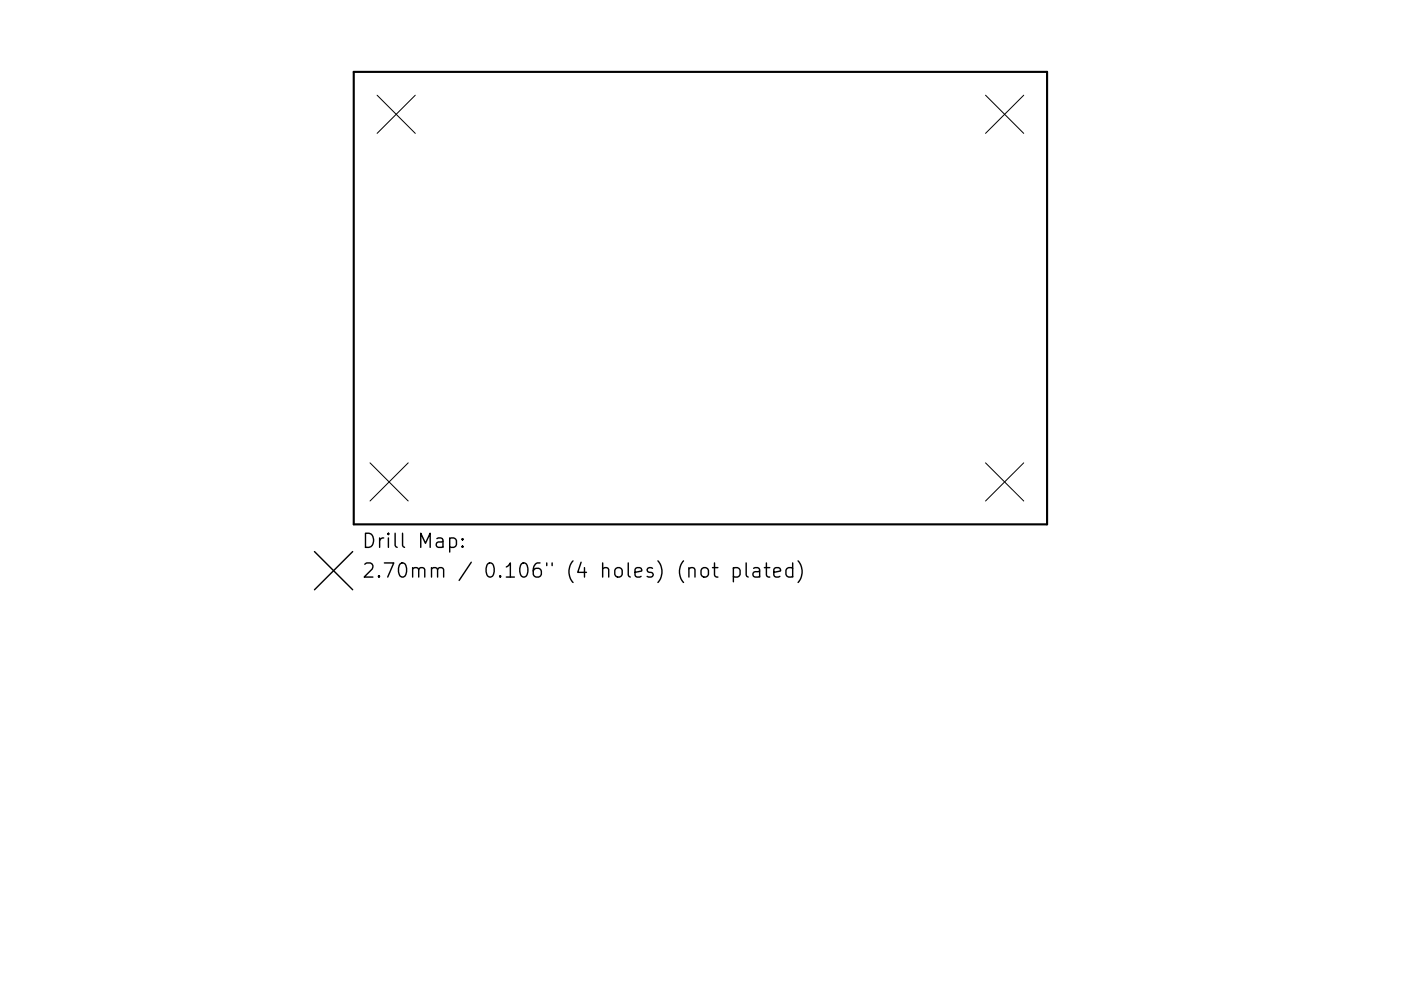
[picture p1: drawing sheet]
<svg xmlns="http://www.w3.org/2000/svg" width="297mm" height="210mm" viewBox="0 0 297 210" stroke-linecap="round" stroke-linejoin="round" font-family="sans-serif">
<defs><g id="words">
<g font-size="4.2">
<text x="76.8" y="116.3">Drill Map:</text>
<text x="76.8" y="122.6">2.70mm / 0.106&quot; (4 holes) (not plated)</text>
</g>
</g></defs>
<path d="M75 15.3h147v96h-147z" fill="none" stroke="#000" stroke-width=".45"/>
<path d="M80 20.2l8.1 8.1M88.1 20.2l-8.1 8.1M209 20.2l8.1 8.1M217.1 20.2l-8.1 8.1M78.5 98.2l8.1 8.1M86.6 98.2l-8.1 8.1M209 98.2l8.1 8.1M217.1 98.2l-8.1 8.1" fill="none" stroke="#000" stroke-width=".21"/>
<g fill="none" stroke="#000" stroke-width=".3">
<path d="M66.7 117l8.1 8.1M74.8 117l-8.1 8.1M95.3 114.3l.9-.2 .6 .6v.9l-.3 .4-.3 .1-.9-.1M98.1 115.8l.1 .2-.1 .1-.2-.1 .2-.2v.3M98.1 114.3l.1 .1-.1 .2-.2-.2 .2-.1v.3M151.5 119.4v2.6l.1 .3 .6 .1M158.2 119.4v2.6l.4 .4M162.5 119.4v2.6l.1 .3 .6 .1M168.1 119.4v3M169.2 119a3.4 3.4 0 0 1 0 4.6M148.9 120.6a.81 .81 0 0 1 1.3 .4v.9a.81 .81 0 0 1-.8 .6 .81 .81 0 0 1-.8-.6v-.9zM151.1 120.4h1.1"/>
<path d="M155.5 120.6l.8-.2 .6 .6v.9l-.3 .4-.3 .1-.8-.1M155.5 120.4v3M159.8 120.6l.3-.2 .8 .2 .2 .3v1.5M161.1 121.1l-1 .2a.59 .59 0 0 0-.5 .6 .59 .59 0 0 0 .5 .5l1-.1M162.1 120.4h1.1M164.1 121.4l1.4-.3-.2-.5-.8-.2-.4 .5v1.1l.1 .3 .3 .1 .8-.1M168.1 120.6l-.9-.2-.6 .6v.9l.3 .4 .3 .1 .9-.1"/>
</g>
<use href="#words"/>
</svg>
